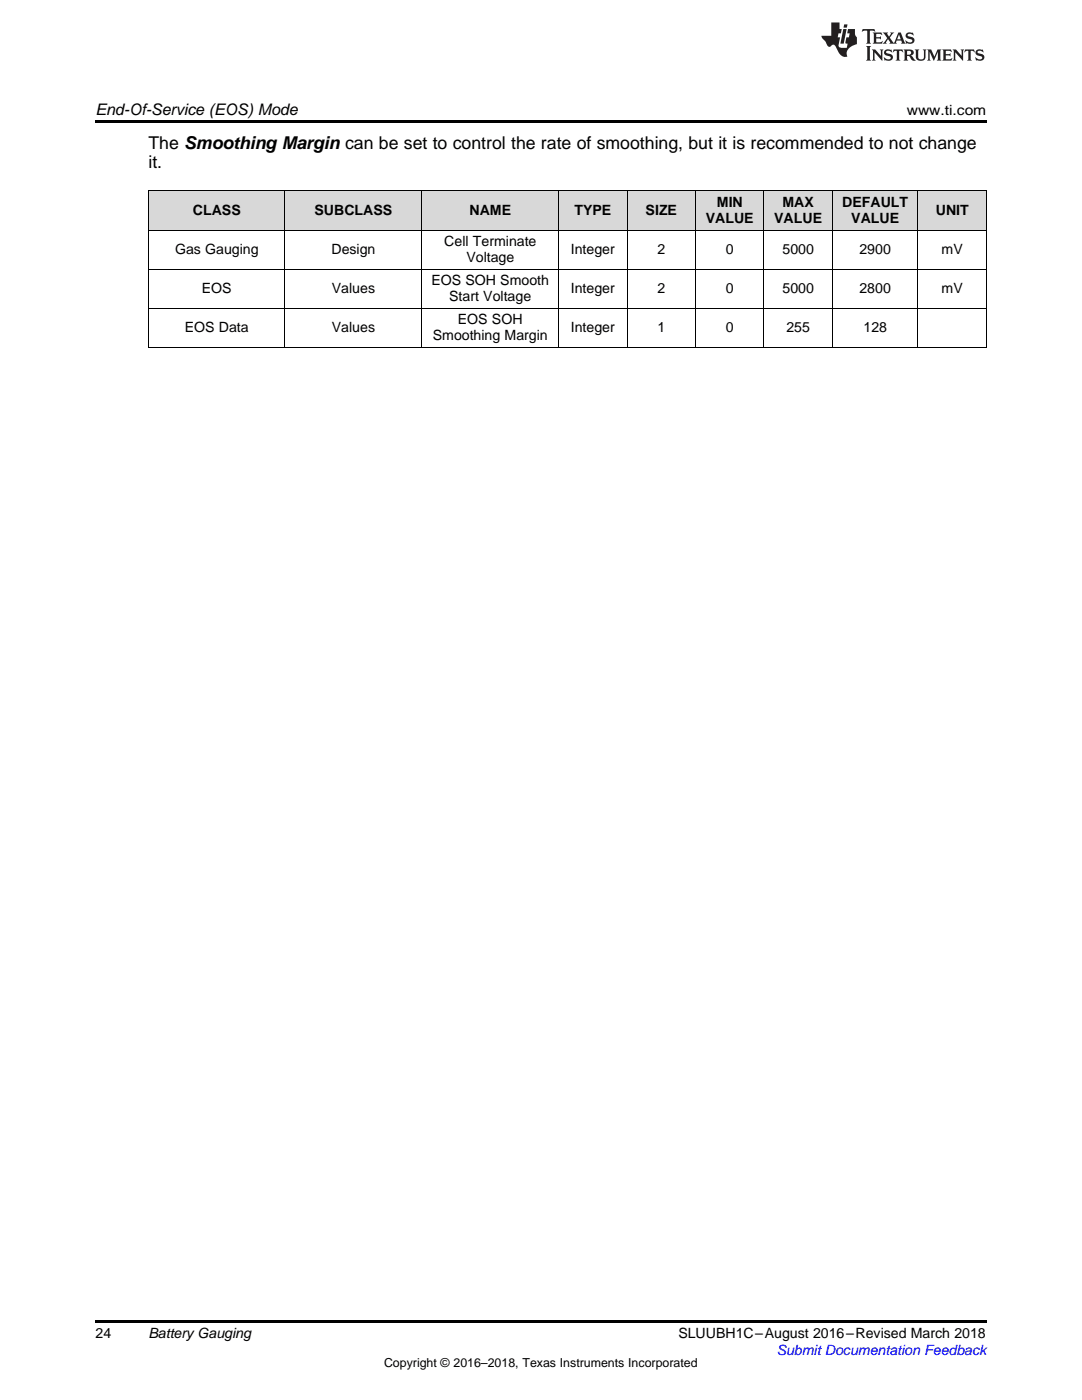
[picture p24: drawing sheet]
<svg xmlns="http://www.w3.org/2000/svg" width="216mm" height="279mm" viewBox="0 0 216 279" stroke-linecap="round" stroke-linejoin="round" font-family="sans-serif">
<defs><g id="words">
<g font-size="3.5">
<text x="29.6" y="29.7">The Smoothing Margin can be set to control the rate of smoothing, but it is recommended to not change</text>
<text x="29.6" y="33.5">it.</text>
</g>
<text font-size="3.2" x="19" y="23">End-Of-Service (EOS) Mode</text>
<g font-size="2.8">
<text x="180.9" y="23">www.ti.com</text>
<text x="143.1" y="41.2">MIN</text>
<text x="156.1" y="41.2">MAX</text>
<text x="168.1" y="41.2">DEFAULT</text>
<text x="38.5" y="42.8">CLASS</text>
<text x="62.8" y="42.8">SUBCLASS</text>
<text x="93.7" y="42.8">NAME</text>
<text x="114.6" y="42.8">TYPE</text>
<text x="128.8" y="42.8">SIZE</text>
<text x="140.8" y="44.4">VALUE</text>
<text x="154.5" y="44.4">VALUE</text>
<text x="169.9" y="44.4">VALUE</text>
<text x="186.7" y="42.8">UNIT</text>
<text x="34.9" y="50.7">Gas Gauging</text>
<text x="66.1" y="50.7">Design</text>
<text x="88.7" y="49.1">Cell Terminate</text>
<text x="93.1" y="52.2">Voltage</text>
<text x="113.9" y="50.7">Integer</text>
<text x="131.2" y="50.7">2</text>
<text x="144.9" y="50.7">0</text>
<text x="156.1" y="50.7">5000</text>
<text x="171.5" y="50.7">2900</text>
<text x="187.9" y="50.7">mV</text>
<text x="40.3" y="58.5">EOS</text>
<text x="66.2" y="58.5">Values</text>
<text x="86.1" y="56.9">EOS SOH Smooth</text>
<text x="113.9" y="58.5">Integer</text>
<text x="131.2" y="58.5">2</text>
<text x="144.9" y="58.5">0</text>
<text x="156.1" y="58.5">5000</text>
<text x="171.5" y="58.5">2800</text>
<text x="187.9" y="58.5">mV</text>
<text x="89.6" y="60.1">Start Voltage</text>
<text x="91.4" y="64.7">EOS SOH</text>
<text x="36.9" y="66.3">EOS Data</text>
<text x="66.2" y="66.3">Values</text>
<text x="86.4" y="67.9">Smoothing Margin</text>
<text x="113.9" y="66.3">Integer</text>
<text x="131.2" y="66.3">1</text>
<text x="144.9" y="66.3">0</text>
<text x="156.9" y="66.3">255</text>
<text x="172.3" y="66.3">128</text>
<text x="19" y="267">24</text>
<text x="29.6" y="267.1">Battery Gauging</text>
<text x="135.4" y="267.1">SLUUBH1C–August 2016–Revised March 2018</text>
</g>
<text font-size="2.8" fill="#00f" x="155" y="270.4">Submit Documentation Feedback</text>
<text font-size="2.5" x="76.6" y="272.7">Copyright © 2016–2018, Texas Instruments Incorporated</text>
</g></defs>
<g fill="#d8d8d8">
<path d="M29.6 38.1h27.3v7.9h-27.3z"/>
<path d="M56.9 38.1h27.3v7.9h-27.3z"/>
<path d="M84.2 38.1h27.3v7.9h-27.3z"/>
<path d="M111.5 38.1h13.7v7.9h-13.7z"/>
<path d="M125.2 38.1h13.6v7.9h-13.6z"/>
<path d="M138.8 38.1h13.7v7.9h-13.7z"/>
<path d="M152.5 38.1h13.6v7.9h-13.6z"/>
<path d="M166.1 38.1h17.1v7.9h-17.1z"/>
<path d="M183.2 38.1h13.6v7.9h-13.6z"/>
</g>
<path d="M19 24h177.8v.6h-177.8zM19 263.5h177.8v.6h-177.8z" fill="#000"/>
<g fill="none" stroke="#000" stroke-width=".2">
<path d="M29.6 38.1h167.2M29.7 38.1v31.4M56.9 38.1v31.4M84.2 38.1v31.4M111.5 38.1v31.4M125.1 38.1v31.4M138.8 38.1v31.4M152.4 38.1v31.4M166.1 38.1v31.4M183.1 38.1v31.4M196.8 38.1v31.4M29.6 53.7h167.2"/>
<path d="M29.6 45.9h167.2M29.6 69.4h167.2M29.6 61.6h167.2"/>
</g>
<g fill="#231f20">
<path d="M172.1 5.8l-.1 .6 .5-.3h.5v.2v2.1l-.2 .3h1l-.2-.3v-2.1v-.2h.6l.4 .3-.1-.6zM174.1 6.5l.3 .4v1.5l-.3 .3h1.9l.1-.5a1.04 1.04 0 0 1-1.3 .1v-.6h.6l.4 .2v-.7l-.4 .2h-.6l.1-.6h.7l.4 .2-.1-.5zM176.1 6.5l.9 1.1-.9 1.1h.8l-.1-.2 .4-.7 .4 .7-.2 .2h1.6l-.2-.2 .1-.4h.9l.2 .4-.2 .2h.9l-.2-.3-.8-1.9h-.5l-.9 2.1-.7-1.1 .8-1h-.8l.1 .3-.3 .5-.4-.6 .2-.2zM179.4 6.9l.3 .9h-.7zM180.9 6.6a.63 .63 0 0 0-.2 .7 .63 .63 0 0 0 .6 .4l.6 .2 .1 .2a.75 .75 0 0 1-.7 .4 .75 .75 0 0 1-.6-.5l.1 .7 .2-.1a1.11 1.11 0 0 0 1.5-.5 1.13 1.13 0 0 0-1.3-.9l-.1-.3a1.04 1.04 0 0 1 1.2 .2l-.1-.6-.2 .1-.5-.1zM172.8 9.2l.3 .3v2.2l-.3 .4h1l-.2-.4v-2.2l.2-.3zM174 9.9l.2 .3v1.5l-.2 .4h.7l-.2-.4v-1.3l1.6 1.7v-1.9l.2-.3h-.7l.2 .3v.9l-1.2-1.2zM176.6 10a.62 .62 0 0 0-.2 .7 .62 .62 0 0 0 .6 .4l.6 .2 .1 .2a.76 .76 0 0 1-.7 .4 .76 .76 0 0 1-.6-.5l.1 .7 .1-.1a1.11 1.11 0 0 0 1.6-.6 1.13 1.13 0 0 0-1.3-.8l-.1-.3a1.04 1.04 0 0 1 1.2 .1l-.1-.5-.2 .1-.5-.2zM178.3 9.9l-.1 .6a.61 .61 0 0 1 .7-.3v1.5l-.2 .4h1l-.3-.4v-1.5a.63 .63 0 0 1 .8 .3l-.1-.6zM180.3 9.9l.2 .3v1.5l-.2 .4h.9l-.2-.2v-.7l.6 .2a.76 .76 0 0 0 1.1 .6l-1-.9a.58 .58 0 0 0 .6-.6 .58 .58 0 0 0-.5-.6zM181 10.2l.1-.1a.45 .45 0 0 1 .6 .1 .45 .45 0 0 1 .1 .5l-.8 .2zM182.5 9.9l.2 .2a2.17 2.17 0 0 0 .4 1.9 .99 .99 0 0 0 1.6-.7v-1.1l.2-.3h-.8l.2 .2a1.92 1.92 0 0 1-.2 1.7 .6 .6 0 0 1-.9-.5v-1.1l.2-.3zM185 9.9l.2 .3v1.5l-.2 .4h.7l-.2-.4v-1.4l.8 1.8 .8-1.8v1.4l-.2 .4h1l-.3-.4v-1.5l.3-.3h-.8l-.7 1.4-.6-1.4zM188 9.9l.2 .3v1.5l-.2 .4h1.8l.2-.6a1.04 1.04 0 0 1-1.3 .2v-.6h.6l.4 .1v-.6l-.4 .2h-.6l.1-.6h.7l.4 .2-.1-.5zM190.1 9.9l.2 .3v1.5l-.2 .4h.7l-.2-.4v-1.3l1.6 1.7v-1.9l.2-.3h-.7l.2 .3v.9l-1.1-1.2zM192.6 9.9l-.1 .6a.61 .61 0 0 1 .7-.3v1.5l-.2 .4h.9l-.2-.4v-1.5a.63 .63 0 0 1 .8 .3l-.2-.6zM194.9 10a.62 .62 0 0 0-.2 .7 .62 .62 0 0 0 .6 .4l.5 .2 .2 .2a.76 .76 0 0 1-.7 .4 .76 .76 0 0 1-.7-.5l.2 .7 .1-.1a1.11 1.11 0 0 0 1.5-.6 1.13 1.13 0 0 0-1.2-.8l-.1-.3a1.04 1.04 0 0 1 1.2 .1l-.2-.5-.2 .1-.5-.2z"/>
<path d="M165.9 4.5v2.6h-2l.1 .4 .8 .9a.91 .91 0 0 0 .9 .9 .56 .56 0 0 1 .5-.4 .56 .56 0 0 1 .5 .3l.4 .8a1.53 1.53 0 0 0 2 1.3 1.54 1.54 0 0 1 1-2.1l.9-.4-.1-1.4a1.52 1.52 0 0 1-.3-1.6h-1.4l-.2 .9h.5l-.1 .8h-.5l-.2 .9v.2l.4 .1-.1 .9a1.93 1.93 0 0 1-1.7-.3l.3-1.8h-.4l.1-.8h.5l.2-.9h-.5v-1.3zM168.3 5.8l-.6 2.9h.7l.5-2.9zM168.4 4.9l-.1 .6h.7l.1-.6z"/>
</g>
<use href="#words"/>
</svg>
